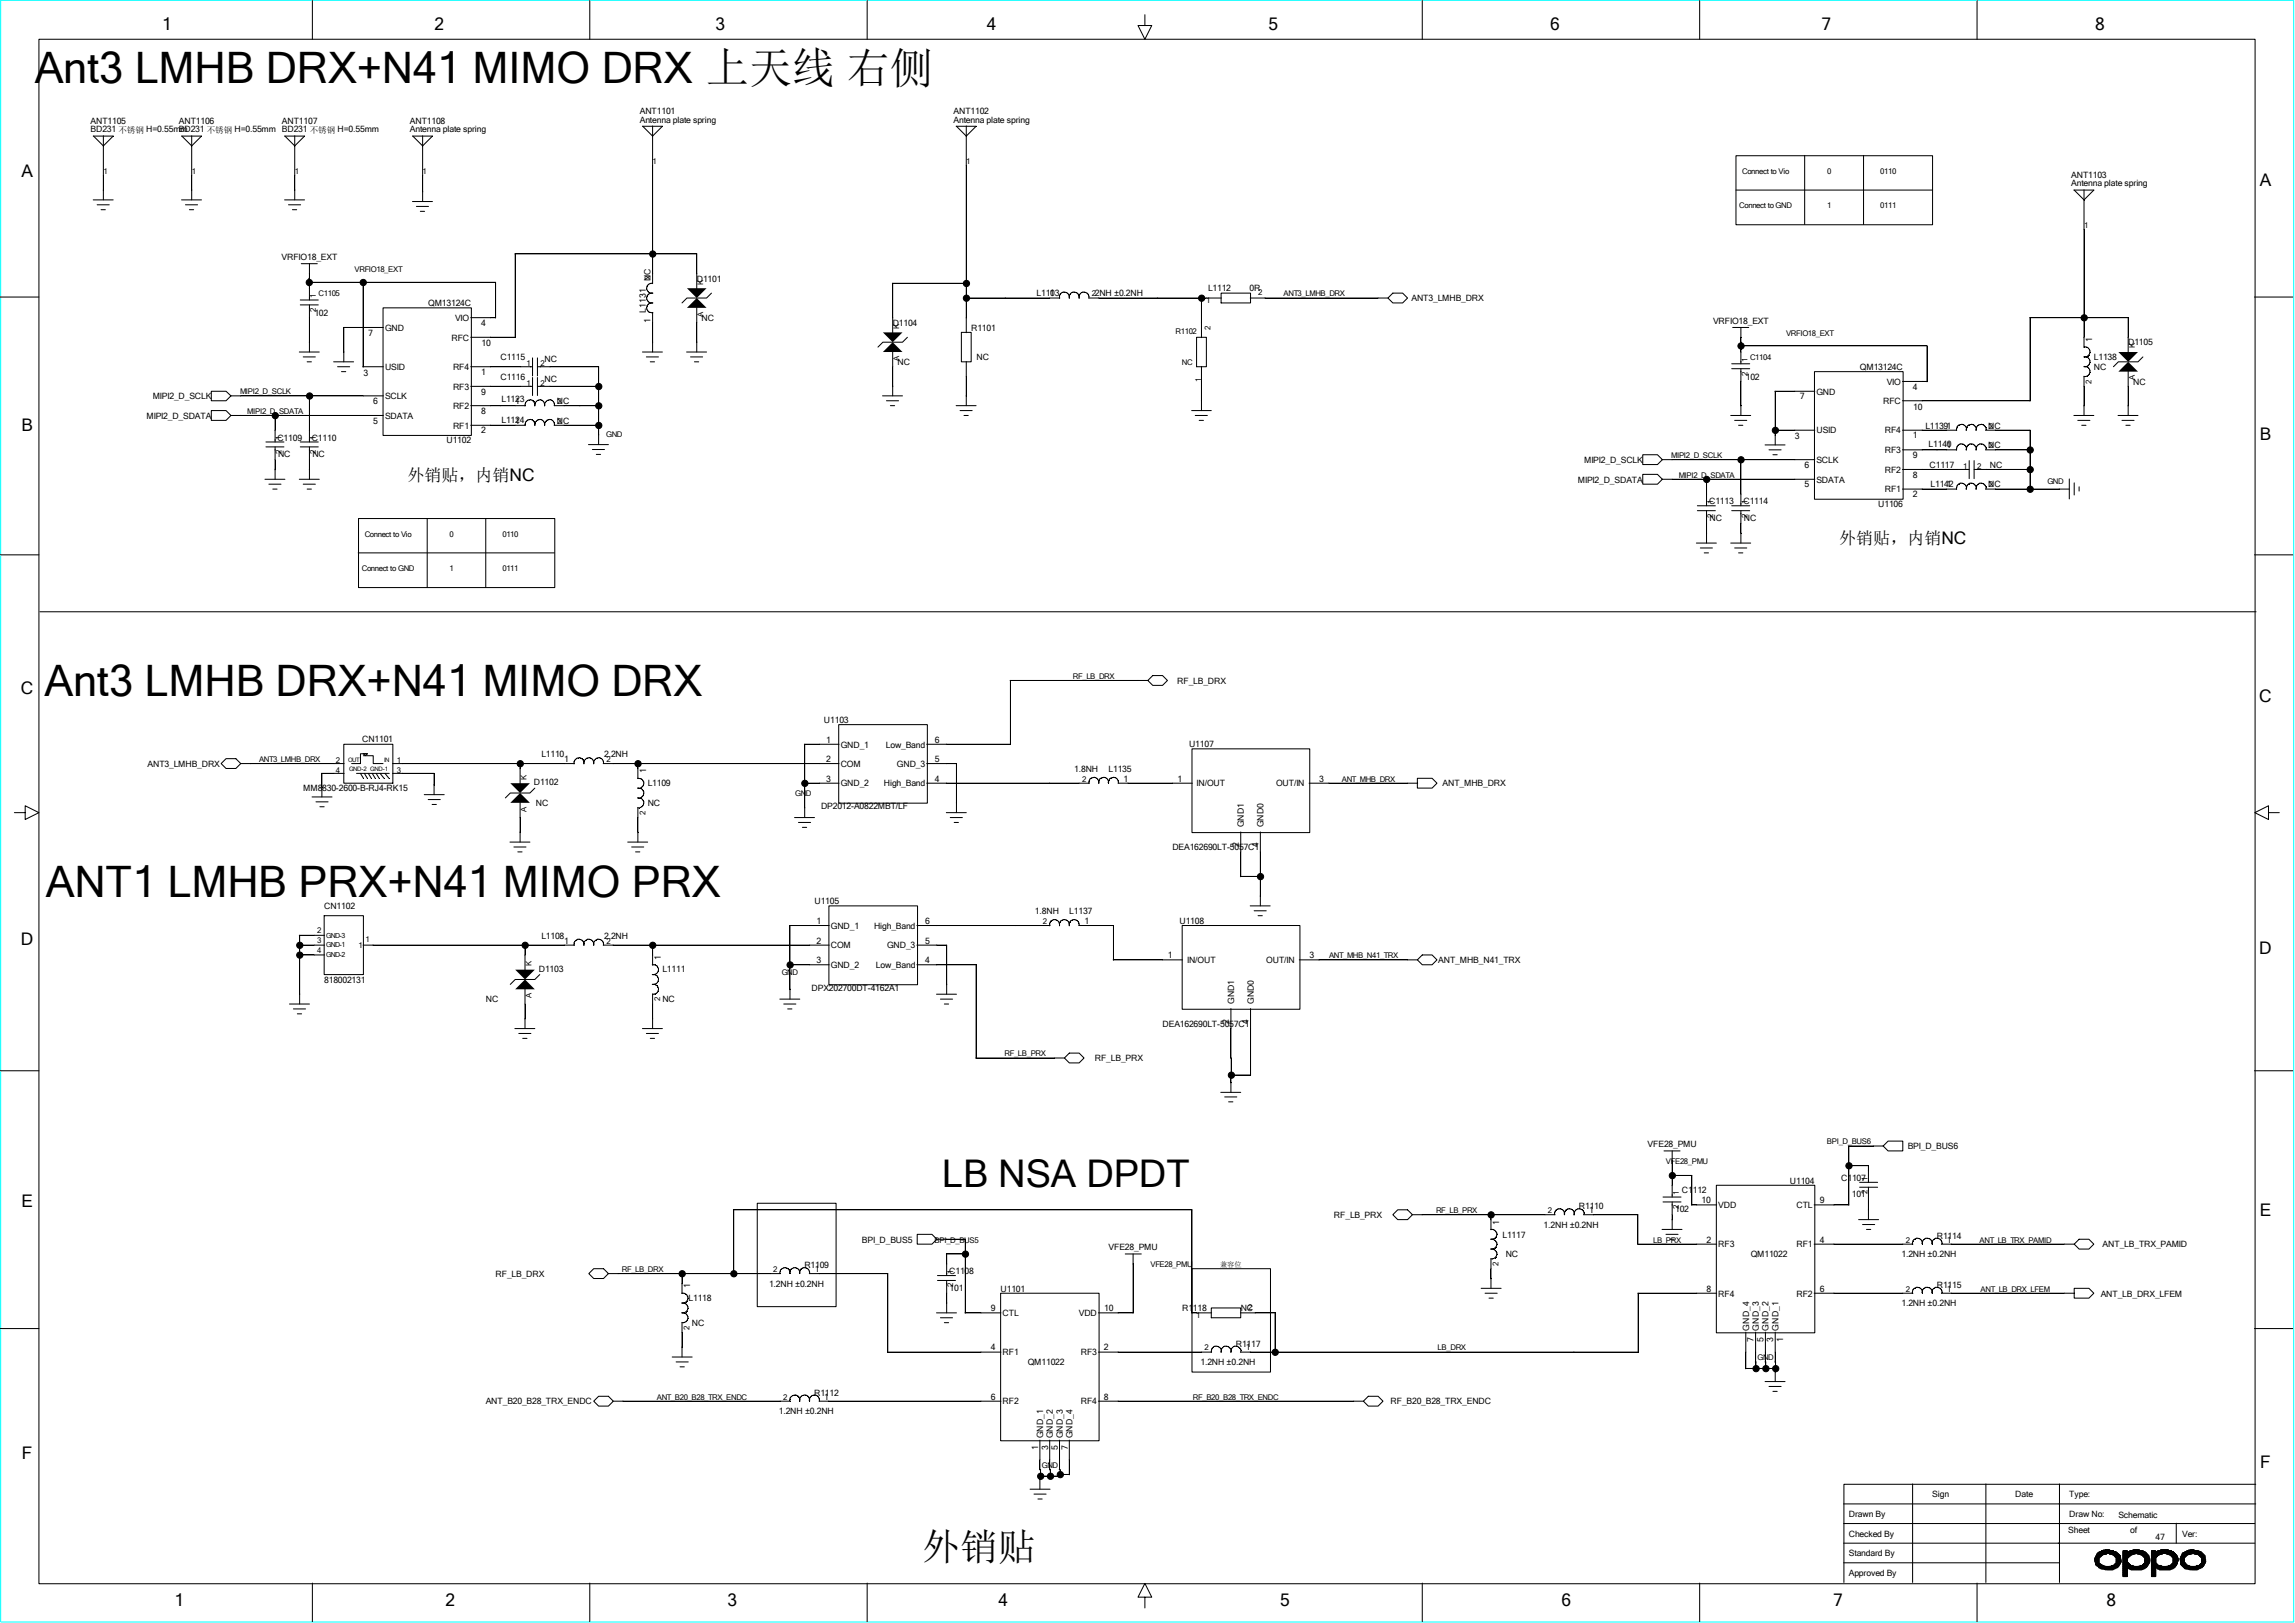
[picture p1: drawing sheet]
<svg xmlns="http://www.w3.org/2000/svg" width="297mm" height="210mm" viewBox="0 0 297 210" stroke-linecap="round" stroke-linejoin="round" font-family="sans-serif">
<defs><g id="words">
<g font-size="5.6">
<text x="4.5" y="10.7">Ant3 LMHB DRX+N41 MIMO DRX 上天线 右侧</text>
<text x="5.8" y="90">Ant3 LMHB DRX+N41 MIMO DRX</text>
<text x="5.9" y="116">ANT1 LMHB PRX+N41 MIMO PRX</text>
</g>
<g font-size="4.9">
<text x="121.9" y="153.6">LB NSA DPDT</text>
<text x="119.3" y="201.8">外销贴</text>
</g>
<g font-size="2.2">
<text x="21" y="3.9">1</text>
<text x="56.2" y="3.9">2</text>
<text x="92.6" y="3.9">3</text>
<text x="127.7" y="3.9">4</text>
<text x="164.2" y="3.9">5</text>
<text x="200.6" y="3.9">6</text>
<text x="235.8" y="3.9">7</text>
<text x="271.1" y="3.9">8</text>
<text x="2.8" y="22.9">A</text>
<text x="292.5" y="24.1">A</text>
<text x="2.8" y="55.8">B</text>
<text x="292.5" y="57">B</text>
<text x="52.7" y="62.2">外销贴，内销NC</text>
<text x="238" y="70.4">外销贴，内销NC</text>
<text x="2.7" y="89.7">C</text>
<text x="292.4" y="90.8">C</text>
<text x="2.7" y="122.3">D</text>
<text x="292.4" y="123.5">D</text>
<text x="2.8" y="156.2">E</text>
<text x="292.5" y="157.4">E</text>
<text x="2.8" y="188.8">F</text>
<text x="292.5" y="189.9">F</text>
<text x="22.6" y="207.9">1</text>
<text x="57.7" y="207.9">2</text>
<text x="94.1" y="207.9">3</text>
<text x="129.2" y="207.9">4</text>
<text x="165.7" y="207.9">5</text>
<text x="202.1" y="207.9">6</text>
<text x="237.2" y="207.9">7</text>
<text x="272.6" y="207.9">8</text>
</g>
<g font-size="1.1">
<text x="11.7" y="16">ANT1105</text>
<text x="11.7" y="17.1">BD231 不锈钢 H=0.55mm</text>
<text x="23.2" y="16">ANT1106</text>
<text x="23.2" y="17.1">BD231 不锈钢 H=0.55mm BD231 不锈钢 H=0.55mm</text>
<text x="36.5" y="16">ANT1107</text>
<text x="53" y="16">ANT1108</text>
<text x="53" y="17.1">Antenna plate spring</text>
<text x="82.8" y="14.7">ANT1101</text>
<text x="82.8" y="15.9">Antenna plate spring</text>
<text x="123.4" y="14.7">ANT1102</text>
<text x="123.4" y="15.9">Antenna plate spring</text>
<text x="268.1" y="23">ANT1103</text>
<text x="268.1" y="24.1">Antenna plate spring</text>
<text x="36.4" y="33.7">VRFIO18_EXT</text>
<text x="40.7" y="40.9">102</text>
<text x="55.4" y="39.6">QM13124C</text>
<text x="58.9" y="41.5">VIO</text>
<text x="83.6" y="40.5" transform="rotate(-90 83.6 40.5)">L1131</text>
<text x="84.2" y="41.7" transform="rotate(-90 84.2 41.7)">1</text>
<text x="84.2" y="36.4" transform="rotate(-90 84.2 36.4)">NC</text>
<text x="90.2" y="36.4">D1101</text>
<text x="90.8" y="41.5">NC</text>
<text x="134.2" y="38.4">L1103</text>
<text x="135.8" y="38.4">1</text>
<text x="156.3" y="37.7">L1112</text>
<text x="161.7" y="37.7">0R</text>
<text x="182.7" y="38.9">ANT3_LMHB_DRX</text>
<text x="221.7" y="41.9">VRFIO18_EXT</text>
<text x="47.7" y="43.4">7</text>
<text x="49.8" y="42.8">GND</text>
<text x="49.8" y="47.9">USID</text>
<text x="58.4" y="44.1">RFC</text>
<text x="58.6" y="47.9">RF4</text>
<text x="62.3" y="42.2">4</text>
<text x="62.3" y="44.8">10</text>
<text x="64.8" y="46.6">C1115</text>
<text x="70.5" y="46.9">NC</text>
<text x="115.5" y="42.2">D1104</text>
<text x="116.2" y="47.2">NC</text>
<text x="125.7" y="42.8">R1101</text>
<text x="126.4" y="46.6">NC</text>
<text x="240.7" y="47.9">QM13124C</text>
<text x="270.8" y="44.3" transform="rotate(-90 270.8 44.3)">1</text>
<text x="271" y="46.6">L1138</text>
<text x="271" y="47.9">NC</text>
<text x="275.4" y="44.7">D1105</text>
<text x="19.8" y="51.6">MIPI2_D_SCLK</text>
<text x="47" y="48.6">3</text>
<text x="48.3" y="52.3">6</text>
<text x="49.8" y="51.6">SCLK</text>
<text x="58.6" y="52.9">RF2</text>
<text x="58.6" y="50.4">RF3</text>
<text x="62.3" y="51.1">9</text>
<text x="62.3" y="53.6">8</text>
<text x="62.3" y="48.5">1</text>
<text x="64.8" y="49.1">C1116</text>
<text x="64.9" y="52">L1123</text>
<text x="66.7" y="52.3">1</text>
<text x="70.5" y="49.4">NC</text>
<text x="72.1" y="52.3">NC</text>
<text x="225.9" y="49.1">102</text>
<text x="232.9" y="51.7">7</text>
<text x="235.1" y="51.1">GND</text>
<text x="243.7" y="52.3">RFC</text>
<text x="244.2" y="49.8">VIO</text>
<text x="247.6" y="50.4">4</text>
<text x="247.6" y="53">10</text>
<text x="276.1" y="49.8">NC</text>
<text x="19" y="54.2">MIPI2_D_SDATA</text>
<text x="35.9" y="57">C1109</text>
<text x="36" y="59.1">NC</text>
<text x="40.3" y="57">C1110</text>
<text x="40.4" y="59.1">NC</text>
<text x="48.3" y="54.8">5</text>
<text x="49.8" y="54.2">SDATA</text>
<text x="57.8" y="57.4">U1102</text>
<text x="58.6" y="55.5">RF1</text>
<text x="62.3" y="56.1">2</text>
<text x="64.9" y="54.8">L1124</text>
<text x="66.7" y="54.8">1</text>
<text x="72.1" y="54.8">NC</text>
<text x="205" y="59.9">MIPI2_D_SCLK</text>
<text x="232.3" y="56.9">3</text>
<text x="235.1" y="59.9">SCLK</text>
<text x="235.1" y="56.1">USID</text>
<text x="243.9" y="56.1">RF4</text>
<text x="243.9" y="58.6">RF3</text>
<text x="247.6" y="56.7">1</text>
<text x="247.6" y="59.3">9</text>
<text x="249.2" y="55.5">L11391</text>
<text x="249.6" y="57.8">L1140</text>
<text x="251.9" y="58">1</text>
<text x="257.3" y="58">NC</text>
<text x="257.3" y="55.5">NC</text>
<text x="204.2" y="62.4">MIPI2_D_SDATA</text>
<text x="221.2" y="65.2">C1113</text>
<text x="225.6" y="65.2">C1114</text>
<text x="233.6" y="60.5">6</text>
<text x="233.6" y="63.1">5</text>
<text x="235.1" y="62.4">SDATA</text>
<text x="243.1" y="65.6">U1106</text>
<text x="243.9" y="63.7">RF1</text>
<text x="243.9" y="61.2">RF2</text>
<text x="247.6" y="61.8">8</text>
<text x="247.6" y="64.3">2</text>
<text x="249.7" y="60.6">C1117</text>
<text x="249.9" y="63">L1142</text>
<text x="251.9" y="63.1">1</text>
<text x="257.3" y="63.1">NC</text>
<text x="257.5" y="60.6">NC</text>
<text x="221.2" y="67.4">NC</text>
<text x="225.7" y="67.4">NC</text>
<text x="152.4" y="88.5">RF_LB_DRX</text>
<text x="46.9" y="96">CN1101</text>
<text x="106.6" y="93.6">U1103</text>
<text x="19.1" y="99.2">ANT3_LMHB_DRX</text>
<text x="69.1" y="101.6">D1102</text>
<text x="70.1" y="98">L1110</text>
<text x="73" y="98.6">1</text>
<text x="78.2" y="98">2.2NH</text>
<text x="83.6" y="100.1" transform="rotate(-90 83.6 100.1)">1</text>
<text x="83.8" y="101.7">L1109</text>
<text x="106.9" y="101.1">3</text>
<text x="106.9" y="98.6">2</text>
<text x="106.9" y="96.1">1</text>
<text x="108.8" y="96.7">GND_1</text>
<text x="108.8" y="99.2">COM</text>
<text x="108.8" y="101.8">GND_2</text>
<text x="114.4" y="101.8">High_Band</text>
<text x="114.6" y="96.7">Low_Band</text>
<text x="116.1" y="99.2">GND_3</text>
<text x="121" y="96.1">6</text>
<text x="121" y="98.6">5</text>
<text x="121" y="101.1">4</text>
<text x="139" y="99.9">1.8NH</text>
<text x="143.5" y="99.9">L1135</text>
<text x="145.4" y="101.1">1</text>
<text x="152.4" y="101.1">1</text>
<text x="153.9" y="96.7">U1107</text>
<text x="154.9" y="101.8">IN/OUT</text>
<text x="165.1" y="101.8">OUT/IN</text>
<text x="170.7" y="101.1">3</text>
<text x="186.7" y="101.8">ANT_MHB_DRX</text>
<text x="39.2" y="102.4">MM8830-2600-B-RJ4-RK15</text>
<text x="69.3" y="104.3">NC</text>
<text x="83.8" y="104.3">NC</text>
<text x="106.3" y="104.7">DP2012-A0822MBT/LF</text>
<text x="161" y="107.1" transform="rotate(-90 161 107.1)">GND1</text>
<text x="163.5" y="107.1" transform="rotate(-90 163.5 107.1)">GND0</text>
<text x="151.7" y="110">DEA162690LT-5057C1</text>
<text x="160.3" y="109.6" transform="rotate(-90 160.3 109.6)">2</text>
<text x="162.9" y="109.6" transform="rotate(-90 162.9 109.6)">4</text>
<text x="42" y="117.6">CN1102</text>
<text x="105.4" y="117">U1105</text>
<text x="105.7" y="119.5">1</text>
<text x="119.7" y="119.5">6</text>
<text x="133.9" y="118.3">1.8NH</text>
<text x="138.4" y="118.3">L1137</text>
<text x="140.3" y="119.5">1</text>
<text x="152.7" y="119.5">U1108</text>
<text x="69.7" y="125.8">D1103</text>
<text x="70.1" y="121.5">L1108</text>
<text x="73" y="122.1">1</text>
<text x="78.2" y="121.5">2.2NH</text>
<text x="85.5" y="124.2" transform="rotate(-90 85.5 124.2)">1</text>
<text x="85.7" y="125.8">L1111</text>
<text x="105.7" y="124.6">3</text>
<text x="105.7" y="122.1">2</text>
<text x="107.5" y="120.2">GND_1</text>
<text x="107.5" y="122.7">COM</text>
<text x="107.5" y="125.3">GND_2</text>
<text x="113.1" y="120.2">High_Band</text>
<text x="113.4" y="125.3">Low_Band</text>
<text x="114.8" y="122.7">GND_3</text>
<text x="119.7" y="124.6">4</text>
<text x="119.7" y="122.1">5</text>
<text x="151.1" y="124">1</text>
<text x="153.6" y="124.6">IN/OUT</text>
<text x="163.9" y="124.6">OUT/IN</text>
<text x="169.5" y="124">3</text>
<text x="186.1" y="124.6">ANT_MHB_N41_TRX</text>
<text x="42" y="127.2">818002131</text>
<text x="62.9" y="129.7">NC</text>
<text x="85.7" y="129.7">NC</text>
<text x="105" y="128.2">DPX202700DT-4162A1</text>
<text x="159.7" y="129.9" transform="rotate(-90 159.7 129.9)">GND1</text>
<text x="162.3" y="129.9" transform="rotate(-90 162.3 129.9)">GND0</text>
<text x="141.7" y="137.3">RF_LB_PRX</text>
<text x="150.5" y="132.9">DEA162690LT-5057C1</text>
<text x="159" y="132.5" transform="rotate(-90 159 132.5)">2</text>
<text x="161.6" y="132.5" transform="rotate(-90 161.6 132.5)">4</text>
<text x="213.2" y="148.5">VFE28_PMU</text>
<text x="246.9" y="148.7">BPI_D_BUS6</text>
<text x="217.7" y="154.4">C1112</text>
<text x="220.2" y="155.7">10</text>
<text x="231.6" y="153.2">U1104</text>
<text x="235.5" y="155.7">9</text>
<text x="238.3" y="152.8">C1107</text>
<text x="239.6" y="154.9">101</text>
<text x="111.5" y="160.8">BPI_D_BUS5</text>
<text x="143.5" y="161.8">VFE28_PMU</text>
<text x="172.6" y="157.6">RF_LB_PRX</text>
<text x="194" y="158.5" transform="rotate(-90 194 158.5)">1</text>
<text x="194.4" y="160.1">L1117</text>
<text x="199.8" y="158.9">1.2NH ±0.2NH</text>
<text x="204.3" y="156.5">R1110</text>
<text x="205.7" y="157">1</text>
<text x="216.8" y="156.8">102</text>
<text x="220.9" y="160.8">2</text>
<text x="222.4" y="161.4">RF3</text>
<text x="222.4" y="156.3">VDD</text>
<text x="232.5" y="161.4">RF1</text>
<text x="232.5" y="156.3">CTL</text>
<text x="235.5" y="160.8">4</text>
<text x="250.7" y="160.3">R1114</text>
<text x="252" y="160.8">1</text>
<text x="272.1" y="161.4">ANT_LB_TRX_PAMID</text>
<text x="64.1" y="165.2">RF_LB_DRX</text>
<text x="89.3" y="166.7" transform="rotate(-90 89.3 166.7)">1</text>
<text x="99.5" y="166.5">1.2NH ±0.2NH</text>
<text x="104.1" y="164.1">R1109</text>
<text x="105.5" y="164.6">1</text>
<text x="122.9" y="164.8">C1108</text>
<text x="122.9" y="167">101</text>
<text x="129.5" y="167.1">U1101</text>
<text x="194.9" y="162.7">NC</text>
<text x="220.9" y="167.1">8</text>
<text x="222.4" y="167.8">RF4</text>
<text x="226.6" y="162.7">QM11022</text>
<text x="232.5" y="167.8">RF2</text>
<text x="235.5" y="167.1">6</text>
<text x="246.1" y="162.7">1.2NH ±0.2NH</text>
<text x="250.7" y="166.6">R1115</text>
<text x="252" y="167.1">1</text>
<text x="271.9" y="167.8">ANT_LB_DRX_LFEM</text>
<text x="89.1" y="168.4">L1118</text>
<text x="89.5" y="171.6">NC</text>
<text x="128.2" y="169.7">9</text>
<text x="129.8" y="170.3">CTL</text>
<text x="139.6" y="170.3">VDD</text>
<text x="142.9" y="169.7">10</text>
<text x="153" y="169.7">R1118</text>
<text x="160.6" y="169.7">NC</text>
<text x="226.4" y="172.2" transform="rotate(-90 226.4 172.2)">GND_4</text>
<text x="226.9" y="173.7" transform="rotate(-90 226.9 173.7)">7</text>
<text x="227.6" y="172.2" transform="rotate(-90 227.6 172.2)">GND_3</text>
<text x="228.2" y="173.7" transform="rotate(-90 228.2 173.7)">5</text>
<text x="228.9" y="172.2" transform="rotate(-90 228.9 172.2)">GND_2</text>
<text x="229.5" y="173.7" transform="rotate(-90 229.5 173.7)">3</text>
<text x="230.2" y="172.2" transform="rotate(-90 230.2 172.2)">GND_1</text>
<text x="230.8" y="173.7" transform="rotate(-90 230.8 173.7)">1</text>
<text x="246.1" y="169">1.2NH ±0.2NH</text>
<text x="128.2" y="174.8">4</text>
<text x="129.8" y="175.4">RF1</text>
<text x="133" y="176.7">QM11022</text>
<text x="139.9" y="175.4">RF3</text>
<text x="142.9" y="174.8">2</text>
<text x="155.4" y="176.7">1.2NH ±0.2NH</text>
<text x="159.9" y="174.2">R1117</text>
<text x="161.2" y="174.8">1</text>
<text x="62.9" y="181.7">ANT_B20_B28_TRX_ENDC</text>
<text x="100.8" y="183">1.2NH ±0.2NH</text>
<text x="105.4" y="180.6">R1112</text>
<text x="106.7" y="181.1">1</text>
<text x="128.2" y="181.1">6</text>
<text x="129.8" y="181.7">RF2</text>
<text x="139.9" y="181.7">RF4</text>
<text x="142.9" y="181.1">8</text>
<text x="180" y="181.7">RF_B20_B28_TRX_ENDC</text>
<text x="134.4" y="187.6" transform="rotate(-90 134.4 187.6)">1</text>
<text x="135" y="186.1" transform="rotate(-90 135 186.1)">GND_1</text>
<text x="135.6" y="187.6" transform="rotate(-90 135.6 187.6)">3</text>
<text x="136.3" y="186.1" transform="rotate(-90 136.3 186.1)">GND_2</text>
<text x="136.9" y="187.6" transform="rotate(-90 136.9 187.6)">5</text>
<text x="137.5" y="186.1" transform="rotate(-90 137.5 186.1)">GND_3</text>
<text x="138.2" y="187.6" transform="rotate(-90 138.2 187.6)">7</text>
<text x="138.8" y="186.1" transform="rotate(-90 138.8 186.1)">GND_4</text>
<text x="239.3" y="196.3">Drawn By</text>
<text x="250.1" y="193.8">Sign</text>
<text x="260.8" y="193.8">Date</text>
<text x="267.8" y="196.3">Draw No:</text>
<text x="267.8" y="193.8">Type:</text>
<text x="274.2" y="196.4">Schematic</text>
<text x="239.3" y="198.8">Checked By</text>
<text x="239.3" y="201.4">Standard By</text>
<text x="239.3" y="203.9">Approved By</text>
<text x="267.7" y="198.3">Sheet</text>
<text x="275.7" y="198.3">of</text>
<text x="279" y="199.2">47</text>
<text x="282.4" y="198.8">Ver:</text>
</g>
<g font-size="1">
<text x="13.4" y="22.5">1</text>
<text x="24.8" y="22.5">1</text>
<text x="38.1" y="22.5">1</text>
<text x="54.7" y="22.5">1</text>
<text x="84.5" y="21.2">1</text>
<text x="125.1" y="21.2">1</text>
<text x="225.5" y="22.5">Connect to Vio</text>
<text x="236.5" y="22.5">0</text>
<text x="243.3" y="22.5">0110</text>
<text x="225.1" y="26.9">Connect to GND</text>
<text x="236.5" y="26.9">1</text>
<text x="243.3" y="26.9">0111</text>
<text x="269.7" y="29.5">1</text>
<text x="45.9" y="35.2">VRFIO18_EXT</text>
<text x="40.9" y="40.3" transform="rotate(-90 40.9 40.3)">2</text>
<text x="40.9" y="38.6" transform="rotate(-90 40.9 38.6)">1</text>
<text x="41.2" y="38.4">C1105</text>
<text x="84.2" y="36.3" transform="rotate(-90 84.2 36.3)">2</text>
<text x="91" y="41" transform="rotate(-90 91 41)">A</text>
<text x="91" y="36.8" transform="rotate(-90 91 36.8)">K</text>
<text x="141.3" y="38.4">22NH ±0.2NH</text>
<text x="156.1" y="39.2">1</text>
<text x="162.8" y="38.1">2</text>
<text x="166.1" y="38.4">ANT3_LMHB_DRX</text>
<text x="68.2" y="47.4">1</text>
<text x="69.9" y="47.4">2</text>
<text x="116.4" y="46.7" transform="rotate(-90 116.4 46.7)">A</text>
<text x="116.4" y="42.5" transform="rotate(-90 116.4 42.5)">K</text>
<text x="152.1" y="43.3">R1102</text>
<text x="153" y="47.2">NC</text>
<text x="156.7" y="42.7" transform="rotate(-90 156.7 42.7)">2</text>
<text x="226.1" y="46.9" transform="rotate(-90 226.1 46.9)">1</text>
<text x="226.5" y="46.6">C1104</text>
<text x="231.1" y="43.4">VRFIO18_EXT</text>
<text x="276.3" y="45.1" transform="rotate(-90 276.3 45.1)">K</text>
<text x="31.1" y="51">MIPI2_D_SCLK</text>
<text x="32" y="53.6">MIPI2_D_SDATA</text>
<text x="68.2" y="49.9">1</text>
<text x="69.9" y="49.9">2</text>
<text x="72.1" y="52.3">2</text>
<text x="155.4" y="49.4" transform="rotate(-90 155.4 49.4)">1</text>
<text x="226.1" y="48.6" transform="rotate(-90 226.1 48.6)">2</text>
<text x="270.7" y="49.7" transform="rotate(-90 270.7 49.7)">2</text>
<text x="276.3" y="49.2" transform="rotate(-90 276.3 49.2)">A</text>
<text x="36.4" y="58.7" transform="rotate(-90 36.4 58.7)">2</text>
<text x="36.4" y="57" transform="rotate(-90 36.4 57)">1</text>
<text x="40.9" y="58.7" transform="rotate(-90 40.9 58.7)">2</text>
<text x="40.9" y="57" transform="rotate(-90 40.9 57)">1</text>
<text x="72.1" y="54.8">2</text>
<text x="78.4" y="56.6">GND</text>
<text x="216.3" y="59.3">MIPI2_D_SCLK</text>
<text x="257.4" y="58">2</text>
<text x="257.4" y="55.5">2</text>
<text x="217.3" y="61.8">MIPI2_D_SDATA</text>
<text x="221.7" y="65.2" transform="rotate(-90 221.7 65.2)">1</text>
<text x="226.1" y="65.2" transform="rotate(-90 226.1 65.2)">1</text>
<text x="254.1" y="60.7">1</text>
<text x="255.9" y="60.7">2</text>
<text x="257.4" y="63.1">2</text>
<text x="265" y="62.7">GND</text>
<text x="47.2" y="69.4">Connect to Vio</text>
<text x="58.2" y="69.4">0</text>
<text x="65" y="69.4">0110</text>
<text x="221.7" y="67" transform="rotate(-90 221.7 67)">2</text>
<text x="226.1" y="67" transform="rotate(-90 226.1 67)">2</text>
<text x="46.8" y="73.9">Connect to GND</text>
<text x="58.2" y="73.9">1</text>
<text x="65" y="73.9">0111</text>
<text x="138.9" y="87.8">RF_LB_DRX</text>
<text x="33.5" y="98.6">ANT3_LMHB_DRX</text>
<text x="43.5" y="100">4</text>
<text x="43.5" y="98.7">2</text>
<text x="51.4" y="98.7">1</text>
<text x="51.4" y="100">3</text>
<text x="68.2" y="100.9" transform="rotate(-90 68.2 100.9)">K</text>
<text x="78.5" y="98.6">2</text>
<text x="140" y="101.1">2</text>
<text x="173.7" y="101.1">ANT_MHB_DRX</text>
<text x="68.2" y="105" transform="rotate(-90 68.2 105)">A</text>
<text x="83.5" y="105.5" transform="rotate(-90 83.5 105.5)">2</text>
<text x="102.9" y="103">GND</text>
<text x="135" y="119.5">2</text>
<text x="41.1" y="123.3">4</text>
<text x="41.1" y="122">3</text>
<text x="41.1" y="120.8">2</text>
<text x="46.4" y="122.6">1</text>
<text x="47.3" y="121.9">1</text>
<text x="68.8" y="125" transform="rotate(-90 68.8 125)">K</text>
<text x="78.5" y="122.1">2</text>
<text x="172" y="124">ANT_MHB_N41_TRX</text>
<text x="68.8" y="129.2" transform="rotate(-90 68.8 129.2)">A</text>
<text x="85.4" y="129.6" transform="rotate(-90 85.4 129.6)">2</text>
<text x="101.2" y="126.2">GND</text>
<text x="130" y="136.7">RF_LB_PRX</text>
<text x="236.4" y="148.1">BPI_D_BUS6</text>
<text x="215.6" y="150.6">VFE28_PMU</text>
<text x="217.3" y="154.7" transform="rotate(-90 217.3 154.7)">1</text>
<text x="241.7" y="154.5" transform="rotate(-90 241.7 154.5)">2</text>
<text x="241.7" y="152.8" transform="rotate(-90 241.7 152.8)">1</text>
<text x="120.9" y="160.8">BPI_D_BUS5</text>
<text x="185.8" y="157">RF_LB_PRX</text>
<text x="200.3" y="157">2</text>
<text x="214" y="160.8">LB_PRX</text>
<text x="217.3" y="156.4" transform="rotate(-90 217.3 156.4)">2</text>
<text x="246.6" y="160.8">2</text>
<text x="256.2" y="160.8">ANT_LB_TRX_PAMID</text>
<text x="80.5" y="164.6">RF_LB_DRX</text>
<text x="100.1" y="164.6">2</text>
<text x="123.4" y="166.6" transform="rotate(-90 123.4 166.6)">2</text>
<text x="123.4" y="164.8" transform="rotate(-90 123.4 164.8)">1</text>
<text x="148.9" y="164">VFE28_PMU</text>
<text x="193.9" y="163.8" transform="rotate(-90 193.9 163.8)">2</text>
<text x="246.6" y="167.1">2</text>
<text x="256.3" y="167.1">ANT_LB_DRX_LFEM</text>
<text x="89.2" y="172.1" transform="rotate(-90 89.2 172.1)">2</text>
<text x="154.8" y="170.6">1</text>
<text x="161.5" y="169.5">2</text>
<text x="155.9" y="174.8">2</text>
<text x="186.1" y="174.8">LB_DRX</text>
<text x="227.5" y="176">GND</text>
<text x="85" y="181.1">ANT_B20_B28_TRX_ENDC</text>
<text x="101.3" y="181.1">2</text>
<text x="154.4" y="181.1">RF_B20_B28_TRX_ENDC</text>
<text x="134.8" y="189.9">GND</text>
</g>
<g font-size=".9">
<text x="42.2" y="121.3">GND-3</text>
<text x="42.2" y="122.6">GND-1</text>
<text x="42.2" y="123.9">GND-2</text>
<text x="157.9" y="164">兼容位</text>
</g>
<g font-size=".8">
<text x="45" y="98.6">OUT</text>
<text x="45.2" y="99.8">GND-2 GND-1</text>
<text x="49.7" y="98.6">IN</text>
</g>
</g></defs>
<path d="M.1 0h296.7v209.9h-296.7z" fill="none" stroke="#0ff" stroke-width=".13"/>
<g fill="none" stroke="#000" stroke-width=".13">
<path d="M5 5.1h286.8v199.8h-286.8zM12.1 17.6h2.5l-1.2 1.3-1.3-1.3M13.4 17.6v8.3M23.5 17.6h2.6l-1.3 1.3-1.3-1.3M24.8 17.6v8.3M36.8 17.6h2.6l-1.3 1.3-1.2-1.3M38.1 17.6v8.3M40.4 .1v5M53.4 17.6h2.6l-1.3 1.3-1.3-1.3M54.7 17.6v8.5M76.3 .1v5M83.1 16.3h2.6l-1.2 1.3-1.3-1.3"/>
<path d="M84.5 16.3v20.4M112.2 .1v5M123.7 16.3h2.6l-1.2 1.3-1.3-1.3M125.1 16.3v26.8M148.2 1.9v1.4h.9l-.9 1.8-.9-1.8h.9M184.1 .1v5M220 .1v5M255.9 .1v5M0 38.4h5M12.1 25.9h2.5M12.6 26.5h1.5M13.1 27.1h.5"/>
<path d="M23.5 25.9h2.6M24 26.5h1.6M24.5 27.1h.6M36.8 25.9h2.6M37.3 26.5h1.6M37.8 27.1h.6M38.9 39.5h2.3M38.9 38.8h2.3M39 34.1h2.1M40 37v1.8M40 36.5h24.1v4.6M40 36h.1"/>
<path d="M40 36v1M40 34.1v2M40 39.5v6.1M47 36.5v11M49.6 39.8h11.4v16.5h-11.4zM53.4 26.1h2.6M53.9 26.7h1.6M54.4 27.3h.5M66.6 32.9h23.6v4.4M66.7 32.9v10.8M83.7 40l.1 .1a.61 .61 0 0 0 .7 .4M83.7 38.7l.1 .2a.61 .61 0 0 0 .7 .3"/>
<path d="M83.7 37.4l.1 .2a.61 .61 0 0 0 .7 .3M84.2 36.7h.3M84.3 39.2h-.2a.66 .66 0 0 0-.4 .8M84.3 36.7h-.2a.66 .66 0 0 0-.4 .8M84.3 37.9l-.2 .1a.66 .66 0 0 0-.4 .7M90.2 39.8v5.8M92.1 37.9l-.7 .7h-2.5l-.6 .6M115.5 36.7h9.6M115.5 36.7v6.4M125 38.6h12.2M137.6 37.8h.4a.62 .62 0 0 1 .4 .6M137.6 37.8a.64 .64 0 0 0-.5 .8"/>
<path d="M138.9 37.8h.3a.62 .62 0 0 1 .5 .6M138.9 37.8a.64 .64 0 0 0-.5 .8M140.1 37.8h.4a.62 .62 0 0 1 .4 .6M140.2 37.8a.64 .64 0 0 0-.5 .8M140.9 38.6h17.2M140.9 38.4v.2M155.5 38.6v5.1M158 37.9h3.8v1.3h-3.8zM161.8 38.6h17.9M179.6 38.6l.7-.7h1.2l.7 .7-.7 .6h-1.2zM224.7 20.2h25.4v8.9h-25.4zM224.7 24.6h25.4"/>
<path d="M233.6 20.1v8.9M241.2 20.1v8.9M268.4 24.6h2.6l-1.3 1.3-1.3-1.3M269.7 24.6v20.4M291.8 38.4h5M27.3 53.1h2l.6 .7-.6 .6h-2zM27.3 50.6h2l.6 .6-.6 .7h-2zM29.8 53.8h19.8M29.8 51.2h19.8M34.4 57.8h2.3M34.4 57.2h2.3M35.6 53.8v3.4"/>
<path d="M35.6 57.8v4.2M38.7 45.6h2.6M38.9 57.8h2.3M38.9 57.2h2.3M39.2 46.2h1.6M39.8 46.8h.5M40 51.2v6M40 57.8v4.2M43.2 46.8h2.6M43.7 47.5h1.6M44.2 48.1h.5M44.4 42.4h5.2"/>
<path d="M44.5 42.4v4.4M46.9 47.5h2.7M60.9 47.5h8M60.9 41.1h3.2M60.9 52.5h7.1M60.9 55h7.1M60.9 50h8M60.9 43.6h5.8M68.9 46.3v2.3M68.9 48.9v2.3M69.2 52.3a.65 .65 0 0 0-.7-.6 .65 .65 0 0 0-.6 .8M69.2 54.9a.65 .65 0 0 0-.7-.6 .65 .65 0 0 0-.6 .8"/>
<path d="M69.2 52.3v.2M69.2 54.8v.3M69.6 47.5h7.9v10M69.6 50h7.9M69.6 46.3v2.3M69.6 48.9v2.3M70.5 54.9a.64 .64 0 0 0-.7-.6 .64 .64 0 0 0-.6 .6M70.5 52.3a.64 .64 0 0 0-.7-.6 .64 .64 0 0 0-.6 .7M71.7 52.5h5.8M71.7 55h5.8M71.8 54.9a.65 .65 0 0 0-.8-.6 .65 .65 0 0 0-.5 .8M71.8 52.3a.65 .65 0 0 0-.8-.6 .65 .65 0 0 0-.5 .8"/>
<path d="M71.8 52.3v.2M71.8 54.8v.2M76.2 57.5h2.5M76.7 58.2h1.5M77.2 58.8h.5M83.1 45.6h2.6M83.7 46.2h1.5M84.2 46.8h.5M84.5 40.4v5.2M88.9 45.6h2.5M89.4 46.2h1.5M89.9 46.8h.5"/>
<path d="M114.2 51.2h2.6M114.7 51.9h1.6M115.2 52.5h.6M115.5 45.5v5.7M117.4 43.6l-.6 .7h-2.5l-.7 .6M123.7 52.5h2.6M124.2 53.1h1.6M124.4 43h1.3v3.8h-1.3zM124.8 53.8h.5M125.1 46.8v5.7M154.2 53.1h2.6M154.7 53.8h1.6"/>
<path d="M154.9 43.6h1.2v3.9h-1.2zM155.2 54.4h.5M155.5 47.4v5.7M212.6 58.8h1.9l.6 .7-.6 .6h-1.9zM215.1 59.5h19.8M224 53.8h2.6M224.1 47.7h2.3M224.1 47.1h2.3M224.2 42.4h2.1M224.5 54.4h1.6M225 55h.6M225.3 44.7h24.1v4.7"/>
<path d="M225.3 42.4v4.7M225.3 47.7v6.1M225.3 59.5v5.9M228.4 57.6h2.6M228.9 58.2h1.6M229.4 58.8h.6M229.7 55.7h5.2M229.7 50.6h5.2M229.7 50.6v7M234.8 48.1h11.5v16.5h-11.5zM246.2 51.9h16.5M246.2 58.2h7"/>
<path d="M246.2 55.7h7M246.2 49.4h3.2M253.7 57.4a.74 .74 0 0 1 .8 .6M253.7 57.4a.71 .71 0 0 0-.5 .9M254.5 55.6v.1M254.5 58.1v.2M254.5 55.7l.1-.5a.64 .64 0 0 1 .7-.3 .64 .64 0 0 1 .4 .8M254.5 55.5a.67 .67 0 0 0-.8-.6 .67 .67 0 0 0-.5 .8M254.8 59.6v2.3M254.9 57.4a.67 .67 0 0 1 .8 .8M255 57.4l-.4 .4-.1 .4M255.5 59.6v2.3"/>
<path d="M256.2 57.4a.67 .67 0 0 1 .8 .8M256.2 57.4a.71 .71 0 0 0-.5 .9M257 58.2h5.7M257 55.7h5.7v7.6M257 55.7a.65 .65 0 0 0-.7-.8 .65 .65 0 0 0-.6 .8M262.7 41.1h12.7v4.5M262.7 41.1v10.8M268.4 53.8h2.6M268.9 54.4h1.6M269.4 55h.6M269.7 48.7v5.1M269.7 44.9h.1a.62 .62 0 0 1 .7 .5"/>
<path d="M269.7 48.7h.2M269.9 46.2h-.2l.1-.1a.62 .62 0 0 1 .7 .6M269.9 47.5h-.2l.1-.1a.62 .62 0 0 1 .7 .6M270.5 45.4l-.1 .4a.62 .62 0 0 1-.5 .4M270.5 46.7l-.1 .3a.62 .62 0 0 1-.5 .5M270.5 47.9l-.1 .4a.62 .62 0 0 1-.5 .4M274.1 53.8h2.6M274.6 54.4h1.6M275.1 55h.6M275.4 48v5.8M277.3 46.2l-.6 .6h-2.5l-.7 .7M0 71.8h5"/>
<path d="M5.2 79.2h286.8M34.3 62h2.6M34.8 62.7h1.6M35.3 63.3h.6M38.7 62h2.6M39.2 62.7h1.6M39.8 63.3h.5M46.4 71.5h25.4M46.4 67.1h25.4v8.9h-25.4zM55.3 67.1v8.9M62.9 67.1v8.9M212.6 61.4h1.9l.6 .6-.6 .7h-1.9z"/>
<path d="M215.1 62h19.8M219.5 70.3h2.6M219.7 66.1h2.3M219.7 65.4h2.3M220 70.9h1.6M220.6 71.5h.5M220.9 62v3.4M220.9 66.1v4.2M224 70.3h2.6M224.1 66.1h2.3M224.1 65.4h2.3M224.5 70.9h1.6"/>
<path d="M225 71.5h.6M225.3 66.1v4.2M246.2 63.3h7M246.2 60.7h8.6M253.7 62.5a.67 .67 0 0 1 .8 .8M253.7 62.5a.71 .71 0 0 0-.5 .8M254.9 62.5a.67 .67 0 0 1 .8 .8M255 62.5a.71 .71 0 0 0-.5 .8M255.5 60.7h7.2M256.2 62.5a.67 .67 0 0 1 .8 .8M256.2 62.5a.71 .71 0 0 0-.5 .8M257 63.3h10.8"/>
<path d="M267.8 62v2.6M268.4 62.5v1.6M269.1 63v.5M291.8 71.8h5M28.6 98.8l.7-.6h1.2l.7 .6-.7 .6h-1.2zM31.1 98.8h13.4M44.5 96.3h6.3v5h-6.3zM47 97.5h.5M47 97.8h1.3v1h1.3M47 97.5l.3 .3 .2-.3M47.5 97.5h-.8v1.3h-1.2M50.8 98.8h23.5"/>
<path d="M67.3 98.8v2.6M75.6 98.6a.65 .65 0 0 0-.8-.5 .65 .65 0 0 0-.5 .7M76.8 98.6a.65 .65 0 0 0-.7-.5 .65 .65 0 0 0-.5 .7M78.1 98.8h30.5M78.1 98.6a.65 .65 0 0 0-.7-.5 .65 .65 0 0 0-.6 .7M78.1 98.6v.2M82.5 98.8v2M104.1 96.3h4.5M104.1 96.3v9.5M108.5 93.8h11.5v10.1h-11.5zM119.9 98.8h3.9v6.4M119.9 96.3h10.9"/>
<path d="M130.7 88.1h17.9M130.8 88.1v8.3M148.5 88.1l.7-.7h1.3l.6 .7-.6 .6h-1.3zM154.3 96.9h15.2v10.8h-15.2zM1.9 105.2h1.4v-.9l1.7 .9-1.7 .8v-.8M40.4 103.1h2.6M40.9 103.8h1.6M41.4 104.4h.6M41.6 100.1h2.9M41.7 100.1v3M42 118.5h5v7.6h-5zM46.1 100.1h4.3"/>
<path d="M46.7 100.1l.3 .6M47.2 100.1l.3 .6M47.7 100.1l.3 .6M48.2 100.1l.4 .6M48.7 100.1l.4 .6M49.2 100.1l.5 .6M49.8 100.1l.5 .6M50.8 100.1h5.4v2.7M54.9 102.8h2.6M55.4 103.5h1.6M55.9 104.1h.6M66 109h2.6"/>
<path d="M66.5 109.6h1.6M67 110.2h.6M67.3 103.8v5.2M69.2 102l-.6 .6h-2.6l-.6 .7M81.2 109h2.6M81.7 109.6h1.6M82.3 110.2h.5M82.5 100.7h.1a.63 .63 0 0 1 .7 .5M82.5 102h.1a.63 .63 0 0 1 .7 .5M82.5 103.3h.1a.63 .63 0 0 1 .7 .5M82.5 104.5v4.5M83.3 101.2a.67 .67 0 0 1-.8 .8"/>
<path d="M83.3 102.4a.67 .67 0 0 1-.8 .9M83.3 103.7a.67 .67 0 0 1-.8 .8M102.2 119.8h5.1M102.2 119.8v9.5M102.8 105.8h2.6M103.3 106.4h1.6M103.8 107.1h.6M104.1 101.3h4.5M107.3 117.2h11.4v10.2h-11.4zM118.7 119.8h17.2M119.9 101.3h21.1M122.5 105.2h2.6"/>
<path d="M123 105.8h1.5M123.5 106.4h.5M136.3 119h.2a.64 .64 0 0 1 .6 .6M136.4 119a.67 .67 0 0 0-.6 .8M137.6 119h.2a.64 .64 0 0 1 .6 .6M137.6 119a.67 .67 0 0 0-.5 .8M138.9 119h.2a.64 .64 0 0 1 .6 .6M138.9 119a.67 .67 0 0 0-.5 .8M139.6 119.8h4.5v4.4M139.7 119.5v.3M142.2 101.2a.65 .65 0 0 0-.8-.6 .65 .65 0 0 0-.5 .8M143.5 101.1v.2a.64 .64 0 0 1 .5-.7 .64 .64 0 0 1 .7 .6"/>
<path d="M143.5 101.2a.65 .65 0 0 0-.8-.6 .65 .65 0 0 0-.5 .8M144.7 101.3h9.6M144.7 101.1v.2M153 119.8h15.2v10.8h-15.2zM160.5 113.4h2.6M160.6 107.7v5.8M161.8 117.2h2.6M162.3 117.9h1.6M162.8 118.5h.6M163.1 107.7v9.5M169.4 101.3h14.1M183.4 100.7h1.9l.7 .6-.7 .7h-1.9z"/>
<path d="M293.6 105.2v-.9l-1.8 .9 1.8 .8v-.8h1.4M0 138.6h5M37.5 129.9h2.5M38 130.6h1.5M38.5 131.2h.5M38.7 122.3h3.3M38.7 121h3.3M38.7 123.6h3.3M38.8 121v8.9M47 122.3h27.3M66.6 133.1h2.6M67.1 133.7h1.6"/>
<path d="M67.6 134.4h.6M67.9 122.3v3.2M67.9 128v5.1M69.8 126.1l-.6 .6h-2.5l-.7 .7M74.8 121.5l.3 .1a.62 .62 0 0 1 .5 .5M74.8 121.5l-.2 .1a.61 .61 0 0 0-.3 .7M76 121.5l.4 .1a.62 .62 0 0 1 .4 .5M76.1 121.5l-.2 .1a.61 .61 0 0 0-.3 .7M77.3 121.5l.4 .1a.62 .62 0 0 1 .4 .5M77.3 121.5l-.1 .1a.61 .61 0 0 0-.4 .7M78.1 122.3h29.2M78.1 122.1v.2"/>
<path d="M83.1 133.1h2.6M83.7 133.7h1.5M84.2 134.4h.5M84.4 124.8a.72 .72 0 0 1 .8 .5M84.4 126.1a.72 .72 0 0 1 .8 .5M84.4 127.4a.72 .72 0 0 1 .8 .5M84.5 122.3v2.6M84.5 128.6v4.5M84.5 128.7h.2M85.2 125.3v.2a.64 .64 0 0 1-.6 .6M85.2 126.6v.2a.64 .64 0 0 1-.6 .6M85.2 127.8v.3a.64 .64 0 0 1-.6 .6"/>
<path d="M100.9 129.3h2.6M101.4 129.9h1.6M101.9 130.6h.6M102.2 124.8h5.1M118.7 122.3h3.8v6.4M118.7 124.8h7.6v12.1M121.2 128.7h2.6M121.7 129.3h1.6M122.2 129.9h.6M126.3 136.9h11.5M138.4 136.3h1.3l.6 .6-.6 .6h-1.3l-.6-.6zM144.1 124.2h8.9"/>
<path d="M159.3 136.9v2.6M159.3 139.4h.1M159.3 130.5v6.4M159.3 139.4v2M159.3 139.1h2.5M161.8 130.5v8.6M168.1 124.2h15.4M184.1 123.6h1.2l.7 .6-.7 .6h-1.2l-.7-.6zM291.8 138.6h5M94.9 156.5h59.4v13.4M95 156.5v8.3M98 155.7h10.2v13.4h-10.2z"/>
<path d="M118.7 159.7h1.9l.6 .7-.6 .6h-1.9zM158 141.4h2.6M158.5 141.9h1.6M159 142.6h.6M180.9 156.5h1.3l.6 .7-.6 .6h-1.3l-.6-.6zM182.8 157.2h18.5M192.9 159.1a.72 .72 0 0 1 .8 .5M193 157.2v1.9M193.7 159.6v.2a.64 .64 0 0 1-.6 .6M201.6 156.4a.68 .68 0 0 1 .9 .6M201.7 156.4a.64 .64 0 0 0-.5 .8M202.9 156.4a.68 .68 0 0 1 .9 .6"/>
<path d="M202.9 156.4a.64 .64 0 0 0-.4 .8v-.2M203.7 157.1v.1M204.2 156.4a.64 .64 0 0 1 .8 .8M204.2 156.4l-.4 .4-.1 .4M204.9 157.2h7.1v3.8M215.1 159.1h2.6M215.2 155.5h2.4M215.2 154.9h2.4M215.3 148.9h2.1M215.6 159.7h1.6M216.4 152.1h2.5v3.9M216.4 148.9v6"/>
<path d="M216.4 155.5v3.6M218.9 155.9h3.3M222.1 153.4h12.8v19.1h-12.8zM234.8 155.9h4.5M239.2 150.8h2.6v2.2M239.2 148.3h4.6M239.3 148.3v7.7M240.5 157.8h2.6M240.7 153.6h2.3M240.7 153h2.3M241 158.5h1.6M241.6 159.1h.5"/>
<path d="M241.8 153.6v4.2M243.7 148.3l.6-.6h2v1.2h-2zM0 171.9h5M76.8 164.2h1.3l.6 .6-.6 .6h-1.3l-.6-.6zM78.7 164.8h22.3M87 175.6h2.6M87.5 176.2h1.6M88 176.9h.6M88.2 168.6h.3l.4 .2 .1 .3M88.2 167.3h.3l.4 .2 .1 .4M88.2 169.9h.3l.4 .2 .1 .3M88.3 164.8v2.6"/>
<path d="M88.3 171.1v4.5M88.3 171.2h.2M89 167.8v.2a.64 .64 0 0 1-.6 .6M89 169.1v.2a.64 .64 0 0 1-.6 .6M89 170.3v.3a.64 .64 0 0 1-.6 .6M101.4 164h.2a.64 .64 0 0 1 .6 .6M101.5 164l-.5 .3v.5M102.7 164h.2a.64 .64 0 0 1 .6 .6M102.7 164l-.4 .3-.1 .5v-.2M103.9 164a.68 .68 0 0 1 .9 .6M104 164l-.2 .1a.52 .52 0 0 0-.3 .7v-.2M104.7 164.8h10.2v10.2"/>
<path d="M104.8 164.6v.2M114.9 175h14.6M121.2 169.9h2.6M121.2 160.4h3.7v9.5M121.3 165.7h2.4M121.3 165.1h2.4M121.7 170.5h1.6M122.2 171.2h.6M122.5 162.3h2.4M122.5 162.3v2.8M122.5 165.7v4.2M124.9 169.9h4.6"/>
<path d="M129.5 167.3h12.7v19.1h-12.7zM142.2 169.9h4.4M142.2 175h14.6M145.6 162.3h2.1M146.6 162.3v7.6M154.2 169.9h2.6M154.3 164.2h10.1v13.3h-10.1zM156.8 169.2h3.8v1.3h-3.8zM157.2 174.2a.67 .67 0 0 1 .8 .8M157.3 174.2a.67 .67 0 0 0-.5 .8M158.5 174.2a.67 .67 0 0 1 .8 .8M158.5 174.2a.67 .67 0 0 0-.5 .8"/>
<path d="M159.8 174.2a.67 .67 0 0 1 .8 .8M159.8 174.2a.67 .67 0 0 0-.5 .8M160.5 169.9h4.5v5.1M160.5 175h51.5M191.7 166.7h2.6M192.2 167.3h1.6M192.7 168h.6M192.9 160.4a.72 .72 0 0 1 .8 .5M192.9 161.6a.72 .72 0 0 1 .8 .5M193 162.9v3.8M193 162.9h.2M193.7 160.8v.2a.64 .64 0 0 1-.6 .6"/>
<path d="M193.7 162.1v.2a.64 .64 0 0 1-.6 .6M211.9 161h10.3M212 167.3h10.2M212 167.3v7.7M216.1 160.4h.6M225.9 177.1h3.9M225.9 172.4v4.7M227.2 176.2v.9M227.2 172.4v3.9M228.4 176.2h.1v.9M228.4 178.8h2.6M228.5 172.4v3.9"/>
<path d="M228.9 179.4h1.6M229.7 176.2h.1v1.3M229.7 177.5h.1M229.7 172.4v3.9M229.7 177.5v1.3M234.8 167.3h12.8M234.8 161h12.8M248 160.2h.2a.64 .64 0 0 1 .6 .6M248 166.6h.4a.62 .62 0 0 1 .4 .6M248 160.2l-.4 .4-.1 .4M248 166.6l-.4 .3-.1 .4M249.2 160.2a.68 .68 0 0 1 .9 .6"/>
<path d="M249.2 166.6a.68 .68 0 0 1 .9 .6M249.3 160.2a.64 .64 0 0 0-.5 .8v-.2M249.3 166.6l-.2 .1a.52 .52 0 0 0-.3 .6v-.2M250.5 160.2a.64 .64 0 0 1 .8 .8M250.5 166.6a.64 .64 0 0 1 .8 .7M250.5 160.2a.64 .64 0 0 0-.4 .8v-.2M250.5 166.6l-.1 .1a.52 .52 0 0 0-.3 .6v-.2M251.2 167.3h17.3M251.2 161h17.3M268.4 161l.7-.6h1.2l.7 .6-.7 .6h-1.2zM268.4 166.7h1.9l.7 .6-.7 .7h-1.9zM291.8 171.9h5"/>
<path d="M77.5 180.7h1.2l.7 .6-.7 .6h-1.2l-.7-.6zM79.3 181.3h23M103.5 181.1v.2a.65 .65 0 0 1 .5-.8 .65 .65 0 0 1 .8 .6M103.5 181.1a.65 .65 0 0 0-.7-.6 .65 .65 0 0 0-.6 .8M104.8 181.1v.2a.65 .65 0 0 1 .5-.8 .65 .65 0 0 1 .7 .6M106 181.3h23.5M106 181.1v.2M133.3 192.7h2.6M133.8 193.3h1.6M134.3 194h.6M134.5 190.2h.2v.9M134.5 191h2.7"/>
<path d="M134.6 186.4v3.8M134.6 191v1.7M135.8 190.2h.1v.9M135.8 186.4v3.8M137.1 190.2h.1v.9M137.1 186.4v3.8M137.2 190.8h1.2M138.4 186.4v4.4M142.2 181.3h34.3M177.1 180.7h1.3l.6 .6-.6 .6h-1.3l-.7-.6zM229.4 180h.6M238.6 194.6h53.3"/>
<path d="M238.6 199.7h53.2M238.6 197.1h53.2M247.5 192v12.8M257 192v12.8M266.5 192v12.8M281.6 197.1v2.6M291.9 192.1h-53.3v12.7M40.4 204.9v4.9M76.3 204.9v4.9M112.2 204.9v4.9M148.2 206.7h.9l-.9-1.8-.9 1.8h.9v1.4M184.1 204.9v4.9"/>
<path d="M220 204.9v4.9M238.6 202.2h27.9M255.9 204.9v4.9M271.1 201.6h.6M271.1 201.7h.5M271.1 201.8h.5M271.1 202h.5M271.1 202.1h.5M271.2 202.2h.4M271.2 201.3h.8M271.2 202.4h.7M271.2 202.5h.8"/>
<path d="M271.2 201.5v1M271.2 201.4v.8M271.3 202.6h.8M271.4 201.2v1.4h.6v.4v-.6M271.4 201.2v1.3M271.4 201h2.5M271.5 201v1.6v-1.5v.1M271.5 202.2v.4h.7M271.5 201a2.22 2.22 0 0 1 2.9 .3l.1 .8a1.54 1.54 0 0 1-1.7 1l-.9-.1-.7-.5-.1-.8zM271.6 201.6l.5-.4 .7-.2 .7 .2 .4 .4v.6l-.4 .4-.7 .1-.7-.1-.5-.4zM271.6 200.9v1.8M271.6 200.8h2.2"/>
<path d="M271.7 200.8v.7M271.7 202.3v.6M271.9 202.5v.5h1.9M271.9 200.8v.7h-.7M272 200.7v.5M272 200.7h1.4M272.1 200.7v.5h-.8M272.1 202.6v.4M272.2 200.7v.4M272.2 202.6v.4M272.2 200.6h.8M272.4 200.7v.4"/>
<path d="M272.4 202.7v.4M272.5 203.1h1M272.5 200.5v.6M272.5 202.7v.4M272.6 200.5v.6h-1.3M272.6 202.7v.4M272.8 200.5v.5M272.8 202.7v.4M272.9 200.5v.5M272.9 202.7v.4M273 200.5v.6h1.2M273 202.7v.4"/>
<path d="M273.1 200.7v.4M273.1 202.7v.4M273.3 200.7v.4M273.3 202.6v.5M273.3 202.6h1M273.4 200.7v.4M273.4 202.6v.5M273.4 201.2h.9M273.5 202.6v.4v-.4M273.5 200.7v.5M273.6 201.3h.8M273.6 200.8v.5"/>
<path d="M273.6 202.4v.6h-1.5M273.7 201.5h.7M273.8 200.8v.7M273.8 202.3v.6M273.9 202.2h.5M273.9 201.6h.5M273.9 201.7h.5M273.9 201.8h.6M273.9 202h.6M273.9 202.1h.6M273.9 200.8v.8M273.9 202.2v.7"/>
<path d="M274 200.9v2h-2.4M274.2 201v1.7h-2.6M274.3 201.2v1.3h-.7M274.4 201.3v1.1h-.7M274.7 202.2h.7M274.7 201h3M274.7 201.2h1.2M274.7 201.6h.6M274.7 201.7h.6M274.7 201.8h.6M274.7 202h.6M274.7 202.1h.6"/>
<path d="M274.7 202.4h.8M274.7 202.5h1M274.7 202.6h1.1M274.7 203h.6M274.7 203.1h.6M274.7 200.8h2.9M274.7 200.7h.6M274.7 203.2h.6M274.7 203.4h.6M274.7 203.5h.6M274.7 203.6h.6M274.7 203.8h.6"/>
<path d="M274.7 203.9h.6M274.8 200.7h.5v.3v-.2l.9-.2h.6l.3 .1a1.21 1.21 0 0 1 1 .9 1.21 1.21 0 0 1-.4 1.3 2.25 2.25 0 0 1-1.4 .2 .83 .83 0 0 1-.9-.2h-.1v1.1h-.5zM274.8 200.7v3.3M274.9 200.7v3.3M275 200.7v3.3M275.2 200.7v3.3M275.3 200.7v3.3h-.6M275.3 201.6l.5-.4 .6-.2 .8 .2 .4 .4v.6l-.4 .4-.8 .1-.6-.1-.5-.4zM275.4 200.8v.8M275.4 202.2v.7M275.5 203h2.1M275.5 200.8v.7h-.8"/>
<path d="M275.5 202.3v.7M275.6 200.7h1.7M275.7 200.7v.6h-1M275.7 202.4v.6M275.8 200.7v.5M275.8 202.6v.5M275.9 200.7v.4M275.9 202.6v.5M276.1 200.5v.6M276.1 202.6v.5M276.1 200.6h.7M276.2 200.5v.6h-1.5"/>
<path d="M276.2 202.7v.4M276.3 200.5v.6M276.3 202.7v.4M276.4 200.5v.5M276.4 202.7v.4M276.6 200.5v.6M276.6 202.7v.4M276.6 201.1h1.2M276.7 200.5v.6M276.7 202.7v.4M276.8 200.5v.6M276.8 202.7v.4"/>
<path d="M276.9 200.7v.4M276.9 202.6v.5M277 201.2h1M277 202.6h.8M277.1 200.7v.4M277.1 202.6v.5M277.2 200.7v.5M277.2 202.6v.5h-1.4M277.3 201.3h.8M277.3 202.5h.7M277.3 200.7v.6M277.3 202.4v.6"/>
<path d="M277.4 201.5h.7M277.5 200.8v.7M277.5 202.3v.7M277.5 202.2h.7M277.5 201.6h.6M277.5 201.7h.7M277.5 201.8h.7M277.5 202.1h.7M277.6 200.8v.8M277.6 202.2v.7M277.7 200.9v2h-3M277.8 201v1.7h-3.1"/>
<path d="M278 201.2v1.4M278.1 201.3v1.1h-.7M278.2 201.8v.2h-.7M278.4 202.2h.6M278.4 201h3M278.4 201.2h1.1M278.4 201.6h.6M278.4 201.7h.6M278.4 201.8h.6M278.4 202h.6M278.4 202.1h.6M278.4 202.4h.7"/>
<path d="M278.4 202.5h.8M278.4 202.6h1.1M278.4 203h.6M278.4 203.1h.6M278.4 200.8h2.9M278.4 200.7h.6M278.4 203.2h.6M278.4 203.4h.6M278.4 203.5h.6M278.4 203.6h.6M278.4 203.8h.6M278.4 203.9h.6"/>
<path d="M278.5 200.7h.5v.3v-.2h.1a2.02 2.02 0 0 1 2.4 .3l.1 .2a.49 .49 0 0 1 .2 .8 1.18 1.18 0 0 1-1.6 1h-.2a.83 .83 0 0 1-.9-.2h-.1v1.1h-.5zM278.5 200.7v3.3M278.6 200.7v3.3M278.7 200.7v3.3M278.8 200.7v3.3M279 200.7v3.3h-.6M279.1 200.8v.7h-.7M279.1 202.3v.6M279.2 203h2.1M279.2 200.7v.6h-.8M279.2 202.4v.6M279.3 200.7h1.7"/>
<path d="M279.4 200.7v.5M279.4 202.6v.4M279.4 201.2l.7-.2 .8 .2 .4 .4v.6l-.4 .4-.8 .1-.7-.1-.4-.4v-.6zM279.5 200.7v.4M279.5 202.6v.5M279.6 200.5v.6M279.6 202.6v.5M279.7 200.5v.6h-1.3M279.7 202.6v.5M279.9 200.5v.6M279.9 202.7v.4M280 200.5v.5"/>
<path d="M280 202.7v.4M280.1 200.5v.5M280.1 202.7v.4M280.2 200.5v.5M280.2 202.7v.4M280.3 201.1h1.2M280.4 200.5v.6M280.4 202.7v.4M280.5 200.5v.6M280.5 202.7v.4M280.6 200.5v.6M280.6 202.6v.5"/>
<path d="M280.7 201.2h.9M280.8 200.7v.4M280.8 202.6v.5M280.8 202.6h.7M280.9 200.7v.5M280.9 202.6v.5h-1.5M281 201.3h.8M281 202.5h.6M281 200.7v.6M281 202.4v.6M281.1 201.5h.7M281.1 200.8v.7"/>
<path d="M281.1 202.3v.7M281.2 202.2h.6M281.2 201.6h.7M281.2 201.7h.7M281.2 201.8h.7M281.2 202h.7M281.2 202.1h.6M281.3 200.8v2.1M281.4 200.9v2h-3M281.5 201v1.7h-3.1M281.6 201.2v1.4M281.8 201.3v1.1h-.7"/>
<path d="M282.1 201.7h.6M282.2 201.8h.5M282.2 202h.5M282.2 202.2h.5M282.2 201.6h.5M282.2 202.4h.6M282.3 201.3v1.2h.7M282.3 202.1h.4M282.4 201.2h.8M282.4 202.6h.8M282.4 201v1.6M282.5 201h2.4"/>
<path d="M282.5 200.9v1.8M282.5 201a2.06 2.06 0 0 1 2.8 .3l.2 .8-.4 .6-.8 .4-1.5-.1-.5-.5-.1-.8zM282.6 202.9h2.4M282.7 200.9v2M282.7 200.8h2.1M282.8 200.8v.7h-.6M282.8 202.2v.8M282.9 200.8v.5h-.5M282.9 202.3v.7M283 200.7h1.3M283 201.2l.8-.2 .8 .2 .3 .4v.6l-.3 .4-.8 .1-.8-.1-.3-.4v-.6zM283 200.7v.5"/>
<path d="M283 202.4v.6M283.2 200.7v.4M283.2 202.6v.4M283.3 200.6h.6M283.3 200.7v.4M283.3 202.6v.5M283.4 200.7v.4M283.4 202.7v.4M283.5 200.5v.6h-1M283.5 202.7v.4M283.7 200.5v.6M283.7 202.7v.4"/>
<path d="M283.8 200.5v.5M283.8 202.7v.4M283.9 200.5v.6M283.9 202.7v.4M284 201.1h1.1M284.1 200.7v.4M284.1 202.7v.4M284.2 200.7v.4M284.2 202.7v.4M284.3 200.7v.4M284.3 202.6v.5M284.4 200.7v.4"/>
<path d="M284.4 202.6v.5h-1M284.5 201.2h.7M284.6 200.7v.5M284.6 202.6v.4h-1.9M284.6 201.3h.7M284.6 202.5h.6M284.7 200.8v.5M284.7 202.4v.6M284.8 201.5h.5M284.8 200.8v.7M284.8 202.3v.6M284.9 202.2h.4"/>
<path d="M284.9 201.6h.4M284.9 201.7h.4M284.9 201.8h.6M284.9 202h.6M284.9 202.1h.6M284.9 200.9v2M285.1 201v1.7h-2.6M285.2 201.2v1.4h-.9M285.3 201.3v1.1h-.5"/>
<circle cx="40" cy="36.6" r=".4"/>
<circle cx="47" cy="36.6" r=".4"/>
<circle cx="84.5" cy="32.9" r=".4"/>
<circle cx="125.1" cy="38.6" r=".4"/>
<circle cx="125.1" cy="36.7" r=".4"/>
<circle cx="155.5" cy="38.6" r=".4"/>
<circle cx="35.6" cy="53.8" r=".4"/>
<circle cx="40.1" cy="51.2" r=".4"/>
<circle cx="77.5" cy="50" r=".4"/>
<circle cx="77.5" cy="52.5" r=".4"/>
<circle cx="77.5" cy="55.1" r=".4"/>
<circle cx="225.3" cy="59.5" r=".4"/>
<circle cx="225.3" cy="44.8" r=".4"/>
<circle cx="229.8" cy="55.7" r=".4"/>
<circle cx="262.7" cy="58.2" r=".4"/>
<circle cx="269.7" cy="41.1" r=".4"/>
<circle cx="220.9" cy="62" r=".4"/>
<circle cx="262.7" cy="63.3" r=".4"/>
<circle cx="262.7" cy="60.8" r=".4"/>
<circle cx="67.3" cy="98.8" r=".4"/>
<circle cx="82.6" cy="98.8" r=".4"/>
<circle cx="104.2" cy="101.4" r=".4"/>
<circle cx="163.1" cy="113.4" r=".4"/>
<circle cx="38.8" cy="122.3" r=".4"/>
<circle cx="38.8" cy="123.6" r=".4"/>
<circle cx="68" cy="122.3" r=".4"/>
<circle cx="84.5" cy="122.3" r=".4"/>
<circle cx="102.3" cy="124.9" r=".4"/>
<circle cx="159.4" cy="139.1" r=".4"/>
<circle cx="193" cy="157.2" r=".4"/>
<circle cx="216.4" cy="152.1" r=".4"/>
<circle cx="239.3" cy="150.9" r=".4"/>
<circle cx="88.3" cy="164.8" r=".4"/>
<circle cx="95" cy="164.8" r=".4"/>
<circle cx="124.9" cy="162.3" r=".4"/>
<circle cx="165" cy="175" r=".4"/>
<circle cx="227.3" cy="177.1" r=".4"/>
<circle cx="228.5" cy="177.1" r=".4"/>
<circle cx="229.8" cy="177.1" r=".4"/>
<circle cx="134.7" cy="191" r=".4"/>
<circle cx="136" cy="191" r=".4"/>
<circle cx="137.2" cy="190.8" r=".4"/>
</g>
<g fill="#000">
<path d="M88.9 37.3h2.5l-1.2 1.3zM90.2 38.6l1.2 1.2h-2.5zM114.3 43h2.5l-1.3 1.3zM114.3 45.6l1.2-1.3 1.3 1.3zM274.2 45.6h2.5l-1.3 1.2zM275.4 46.8l1.3 1.3h-2.5zM66 101.3h2.6l-1.3 1.3zM67.3 102.6l1.3 1.3h-2.6zM66.7 125.5h2.5l-1.3 1.2zM67.9 126.7l1.3 1.3h-2.5z"/>
<path d="M13.4 22.7v1.9z" fill-rule="evenodd"/>
<path d="M24.8 22.7v1.9z" fill-rule="evenodd"/>
<path d="M38.1 22.7v1.9z" fill-rule="evenodd"/>
<path d="M40 36v.5z" fill-rule="evenodd"/>
<path d="M40 36.5v.5z" fill-rule="evenodd"/>
<path d="M40 35.4v.6z" fill-rule="evenodd"/>
<path d="M40 37v.3z" fill-rule="evenodd"/>
<path d="M125.1 36.7v1.9z" fill-rule="evenodd"/>
<path d="M155.5 38.6h.6z" fill-rule="evenodd"/>
<path d="M35.6 59.5v1.2z" fill-rule="evenodd"/>
<path d="M35.6 53.8v1.9z" fill-rule="evenodd"/>
<path d="M40 59.5v1.2z" fill-rule="evenodd"/>
<path d="M63.5 41.1h.6z" fill-rule="evenodd"/>
<path d="M63.5 52.5h1.3z" fill-rule="evenodd"/>
<path d="M64.8 52.5h1.9z" fill-rule="evenodd"/>
<path d="M73 52.5h2z" fill-rule="evenodd"/>
<path d="M77.5 55v1.3z" fill-rule="evenodd"/>
<path d="M225.3 45.2v.4z" fill-rule="evenodd"/>
<path d="M225.3 44.7v.5z" fill-rule="evenodd"/>
<path d="M225.3 43.6v.7z" fill-rule="evenodd"/>
<path d="M225.3 44.3v.4z" fill-rule="evenodd"/>
<path d="M229.7 55.7v.6z" fill-rule="evenodd"/>
<path d="M248.8 49.4h.6z" fill-rule="evenodd"/>
<path d="M248.8 58.2h1.9z" fill-rule="evenodd"/>
<path d="M250.7 58.2h1.2z" fill-rule="evenodd"/>
<path d="M220.9 67.7v1.3z" fill-rule="evenodd"/>
<path d="M220.9 62v1.9z" fill-rule="evenodd"/>
<path d="M225.3 67.7v1.3z" fill-rule="evenodd"/>
<path d="M67.3 98.8v.6z" fill-rule="evenodd"/>
<path d="M82.5 98.8v.6z" fill-rule="evenodd"/>
<path d="M104.1 96.3h1.9z" fill-rule="evenodd"/>
<path d="M122.5 98.8h1.3z" fill-rule="evenodd"/>
<path d="M41.7 100.1v1.8z" fill-rule="evenodd"/>
<path d="M41.7 100.1h1.5z" fill-rule="evenodd"/>
<path d="M56.2 100.1v1.5z" fill-rule="evenodd"/>
<path d="M67.3 105.8v1.9z" fill-rule="evenodd"/>
<path d="M82.5 105.8v1.9z" fill-rule="evenodd"/>
<path d="M104.1 101.3h1.9z" fill-rule="evenodd"/>
<path d="M38.8 122.3v1.3z" fill-rule="evenodd"/>
<path d="M38.8 121v1.3z" fill-rule="evenodd"/>
<path d="M38.8 123.6h1.9z" fill-rule="evenodd"/>
<path d="M38.8 122.3h1.9z" fill-rule="evenodd"/>
<path d="M38.8 121h1.9z" fill-rule="evenodd"/>
<path d="M67.9 129.9v1.9z" fill-rule="evenodd"/>
<path d="M67.9 122.3v1.3z" fill-rule="evenodd"/>
<path d="M84.5 122.3v1.3z" fill-rule="evenodd"/>
<path d="M84.5 129.9v1.9z" fill-rule="evenodd"/>
<path d="M121.2 122.3h1.3z" fill-rule="evenodd"/>
<path d="M159.3 139.4v.7z" fill-rule="evenodd"/>
<path d="M159.3 139.1v.3z" fill-rule="evenodd"/>
<path d="M193 157.2v.6z" fill-rule="evenodd"/>
<path d="M216.4 157.2v.6z" fill-rule="evenodd"/>
<path d="M216.4 150.2v1.9z" fill-rule="evenodd"/>
<path d="M216.4 152.1v1.3z" fill-rule="evenodd"/>
<path d="M218.9 155.9h.7z" fill-rule="evenodd"/>
<path d="M237.4 155.9h1.9z" fill-rule="evenodd"/>
<path d="M241.8 150.8v.7z" fill-rule="evenodd"/>
<path d="M241.8 155.3v1.2z" fill-rule="evenodd"/>
<path d="M88.3 172.4v1.9z" fill-rule="evenodd"/>
<path d="M88.3 164.8v1.3z" fill-rule="evenodd"/>
<path d="M122.5 167.3v1.3z" fill-rule="evenodd"/>
<path d="M122.5 162.3v1.2z" fill-rule="evenodd"/>
<path d="M124.9 160.4v1.9z" fill-rule="evenodd"/>
<path d="M144.7 169.9h1.9z" fill-rule="evenodd"/>
<path d="M154.3 169.9h.6z" fill-rule="evenodd"/>
<path d="M193 164.2v1.2z" fill-rule="evenodd"/>
<path d="M227.2 175v1.2z" fill-rule="evenodd"/>
<path d="M225.9 177.1h1.3z" fill-rule="evenodd"/>
<path d="M227.2 176.2v.9z" fill-rule="evenodd"/>
<path d="M228.5 175v1.2z" fill-rule="evenodd"/>
<path d="M228.5 176.2v.9z" fill-rule="evenodd"/>
<path d="M227.2 177.1h1.3z" fill-rule="evenodd"/>
<path d="M229.7 175v1.2z" fill-rule="evenodd"/>
<path d="M229.8 176.2v.9z" fill-rule="evenodd"/>
<path d="M229.8 177.1v.4z" fill-rule="evenodd"/>
<path d="M228.5 177.1h1.3z" fill-rule="evenodd"/>
<path d="M134.6 191v.4z" fill-rule="evenodd"/>
<path d="M134.6 188.9v1.3z" fill-rule="evenodd"/>
<path d="M134.6 191h.1z" fill-rule="evenodd"/>
<path d="M134.7 190.2v.8z" fill-rule="evenodd"/>
<path d="M134.6 190.2h.1z" fill-rule="evenodd"/>
<path d="M135.8 188.9v1.3z" fill-rule="evenodd"/>
<path d="M135.8 190.2h.1z" fill-rule="evenodd"/>
<path d="M135.9 190.2v.8z" fill-rule="evenodd"/>
<path d="M134.7 191h1.2z" fill-rule="evenodd"/>
<path d="M137.1 188.9v1.3z" fill-rule="evenodd"/>
<path d="M137.2 190.8v.2z" fill-rule="evenodd"/>
<path d="M137.1 190.2h.1z" fill-rule="evenodd"/>
<path d="M137.2 190.2v.6z" fill-rule="evenodd"/>
<path d="M135.9 191h1.3z" fill-rule="evenodd"/>
<path d="M137.2 190.8h1.2z" fill-rule="evenodd"/>
<path d="M138.4 188.9v1.9z" fill-rule="evenodd"/>
<circle cx="40" cy="36.6" r=".41"/>
<circle cx="47" cy="36.6" r=".41"/>
<circle cx="84.5" cy="32.9" r=".41"/>
<circle cx="125.1" cy="38.6" r=".41"/>
<circle cx="125.1" cy="36.7" r=".41"/>
<circle cx="155.5" cy="38.6" r=".41"/>
<circle cx="35.6" cy="53.8" r=".41"/>
<circle cx="40.1" cy="51.2" r=".41"/>
<circle cx="77.5" cy="50" r=".41"/>
<circle cx="77.5" cy="55.1" r=".41"/>
<circle cx="77.5" cy="52.5" r=".41"/>
<circle cx="225.3" cy="59.5" r=".41"/>
<circle cx="225.3" cy="44.8" r=".41"/>
<circle cx="229.8" cy="55.7" r=".41"/>
<circle cx="262.7" cy="58.2" r=".41"/>
<circle cx="269.7" cy="41.1" r=".41"/>
<circle cx="220.9" cy="62" r=".41"/>
<circle cx="262.7" cy="63.3" r=".41"/>
<circle cx="262.7" cy="60.8" r=".41"/>
<circle cx="67.3" cy="98.8" r=".41"/>
<circle cx="82.6" cy="98.8" r=".41"/>
<circle cx="104.2" cy="101.4" r=".41"/>
<circle cx="163.1" cy="113.4" r=".41"/>
<circle cx="38.8" cy="123.6" r=".41"/>
<circle cx="38.8" cy="122.3" r=".41"/>
<circle cx="68" cy="122.3" r=".41"/>
<circle cx="84.5" cy="122.3" r=".41"/>
<circle cx="102.3" cy="124.9" r=".41"/>
<circle cx="159.4" cy="139.1" r=".41"/>
<circle cx="193" cy="157.2" r=".41"/>
<circle cx="216.4" cy="152.1" r=".41"/>
<circle cx="239.3" cy="150.9" r=".41"/>
<circle cx="88.3" cy="164.8" r=".41"/>
<circle cx="95" cy="164.8" r=".41"/>
<circle cx="124.9" cy="162.3" r=".41"/>
<circle cx="165" cy="175" r=".41"/>
<circle cx="227.3" cy="177.1" r=".41"/>
<circle cx="228.5" cy="177.1" r=".41"/>
<circle cx="229.8" cy="177.1" r=".41"/>
<circle cx="134.7" cy="191" r=".41"/>
<circle cx="136" cy="191" r=".41"/>
<circle cx="137.2" cy="190.8" r=".41"/>
</g>
<use href="#words"/>
</svg>
